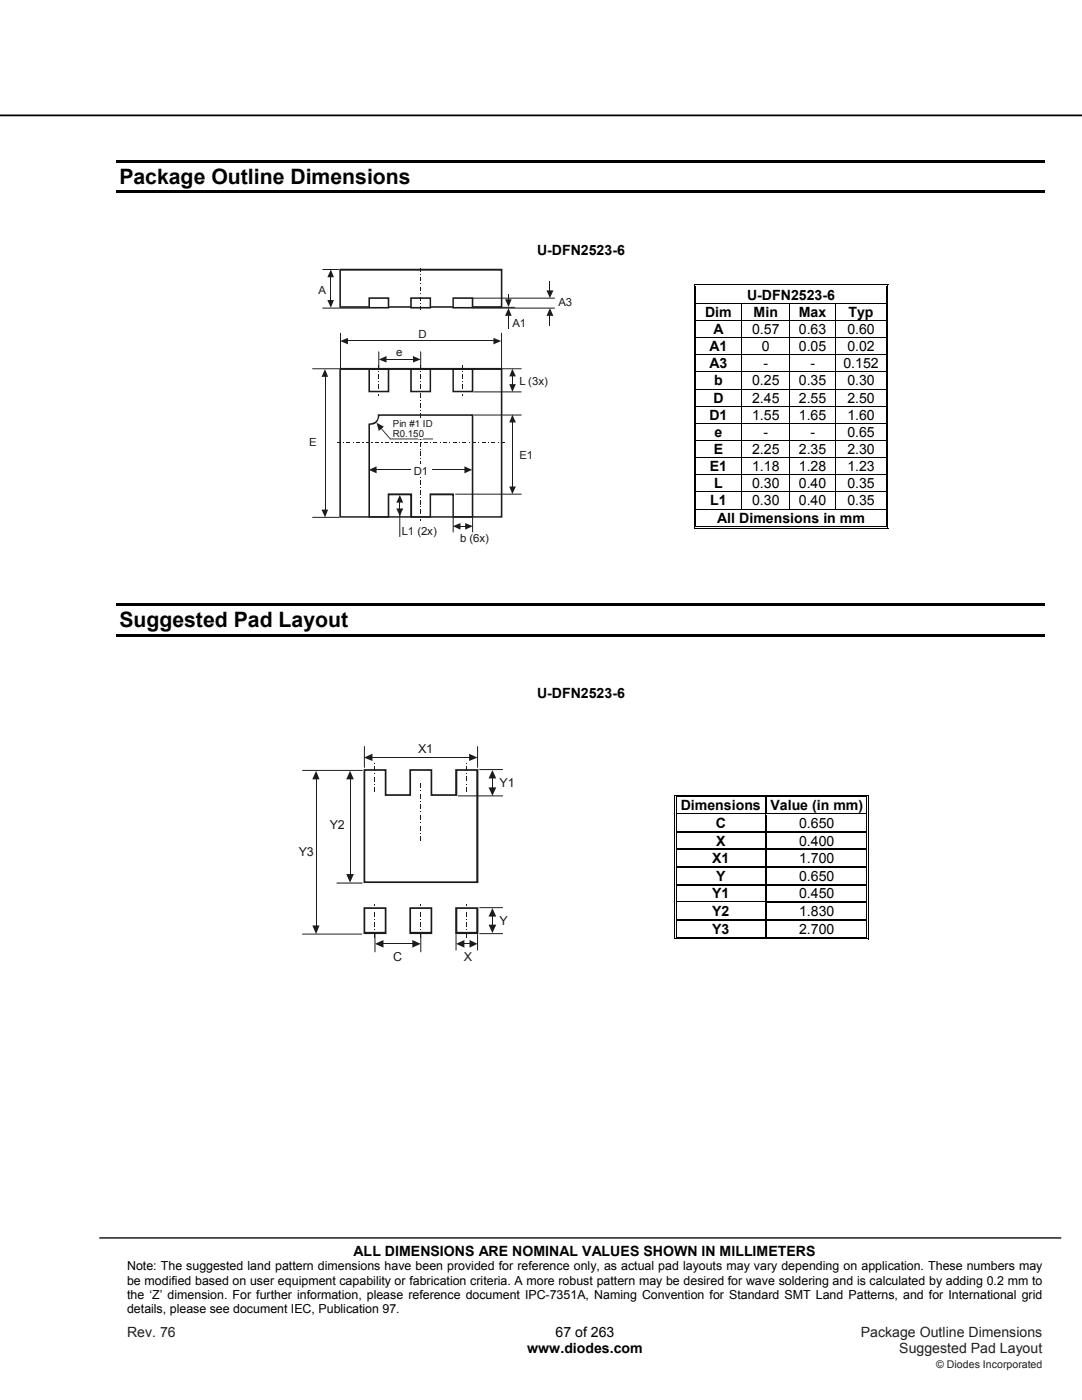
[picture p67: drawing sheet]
<svg xmlns="http://www.w3.org/2000/svg" width="216mm" height="279mm" viewBox="0 0 216 279" stroke-linecap="round" stroke-linejoin="round" font-family="sans-serif">
<defs><g id="words">
<g font-size="4.2">
<text x="23.8" y="36.7">Package Outline Dimensions</text>
<text x="23.8" y="125.2">Suggested Pad Layout</text>
</g>
<g font-size="2.8">
<text x="107.2" y="50.9">U-DFN2523-6</text>
<text x="149.1" y="59.8">U-DFN2523-6</text>
<text x="140.7" y="63.2">Dim</text>
<text x="150.4" y="63.2">Min</text>
<text x="159.4" y="63.2">Max</text>
<text x="169.3" y="63.2">Typ</text>
<text x="141.6" y="70.1">A1</text>
<text x="142.3" y="66.7">A</text>
<text x="150.1" y="66.7">0.57</text>
<text x="152" y="70.1">0</text>
<text x="159.4" y="70.1">0.05</text>
<text x="159.4" y="66.7">0.63</text>
<text x="169.1" y="70.1">0.02</text>
<text x="169.1" y="66.7">0.60</text>
<text x="141.6" y="73.5">A3</text>
<text x="142.5" y="76.9">b</text>
<text x="150.1" y="76.9">0.25</text>
<text x="152.3" y="73.5">-</text>
<text x="159.4" y="76.9">0.35</text>
<text x="161.7" y="73.5">-</text>
<text x="168.3" y="73.5">0.152</text>
<text x="169.1" y="76.9">0.30</text>
<text x="141.6" y="83.8">D1</text>
<text x="142.3" y="80.3">D</text>
<text x="150.1" y="80.3">2.45</text>
<text x="150.1" y="83.8">1.55</text>
<text x="159.4" y="80.3">2.55</text>
<text x="159.4" y="83.8">1.65</text>
<text x="169.1" y="80.3">2.50</text>
<text x="169.1" y="83.8">1.60</text>
<text x="142.6" y="87.2">e</text>
<text x="152.3" y="87.2">-</text>
<text x="161.7" y="87.2">-</text>
<text x="169.1" y="87.2">0.65</text>
<text x="141.6" y="94">E1</text>
<text x="142.4" y="90.6">E</text>
<text x="150.1" y="90.6">2.25</text>
<text x="150.1" y="94">1.18</text>
<text x="159.4" y="90.6">2.35</text>
<text x="159.4" y="94">1.28</text>
<text x="169.1" y="90.6">2.30</text>
<text x="169.1" y="94">1.23</text>
<text x="141.7" y="100.9">L1</text>
<text x="142.5" y="97.5">L</text>
<text x="150.1" y="97.5">0.30</text>
<text x="150.1" y="100.9">0.30</text>
<text x="159.4" y="97.5">0.40</text>
<text x="159.4" y="100.9">0.40</text>
<text x="169.1" y="97.5">0.35</text>
<text x="169.1" y="100.9">0.35</text>
<text x="143.1" y="104.3">All Dimensions in mm</text>
<text x="107.2" y="139.4">U-DFN2523-6</text>
<text x="135.8" y="161.7">Dimensions Value (in mm)</text>
<text x="142.8" y="165.2">C</text>
<text x="159.4" y="165.2">0.650</text>
<text x="142.1" y="172.3">X1</text>
<text x="142.9" y="168.8">X</text>
<text x="159.4" y="168.8">0.400</text>
<text x="159.4" y="172.3">1.700</text>
<text x="142.1" y="179.3">Y1</text>
<text x="142.9" y="175.8">Y</text>
<text x="159.4" y="175.8">0.650</text>
<text x="159.4" y="179.3">0.450</text>
<text x="142.1" y="182.8">Y2</text>
<text x="159.4" y="182.8">1.830</text>
<text x="142.1" y="186.3">Y3</text>
<text x="159.4" y="186.3">2.700</text>
<text x="70.6" y="250.6">ALL DIMENSIONS ARE NOMINAL VALUES SHOWN IN MILLIMETERS</text>
<text x="110.9" y="266.8">67 of 263</text>
<text x="105.2" y="270.1">www.diodes.com</text>
</g>
<g font-size="2.8" fill="#231f20">
<text x="25.4" y="266.8">Rev. 76</text>
<text x="171.8" y="266.8">Package Outline Dimensions</text>
<text x="179.5" y="270.1">Suggested Pad Layout</text>
</g>
<g font-size="2.5" fill="#1f1a17">
<text x="83.5" y="150.2">X1</text>
<text x="99.7" y="157.1">Y1</text>
<text x="65.8" y="165.4">Y2</text>
<text x="59.6" y="170.8">Y3</text>
<text x="99.7" y="184.7">Y</text>
<text x="78.5" y="191.7">C</text>
<text x="92.6" y="191.7">X</text>
</g>
<g font-size="2.5">
<text x="25.4" y="253.5">Note: The suggested land pattern dimensions have been provided for reference only, as actual pad layouts may vary depending on application. These numbers may</text>
<text x="25.4" y="256.4">be modified based on user equipment capability or fabrication criteria. A more robust pattern may be desired for wave soldering and is calculated by adding 0.2 mm to</text>
<text x="25.4" y="259.2">the ‘Z’ dimension. For further information, please reference document IPC-7351A, Naming Convention for Standard SMT Land Patterns, and for International grid</text>
<text x="25.4" y="262.1">details, please see document IEC, Publication 97.</text>
</g>
<g font-size="2.2" fill="#1f1a17">
<text x="63.5" y="58.7">A</text>
<text x="102.2" y="65.2">A1</text>
<text x="111.4" y="61.1">A3</text>
<text x="79.1" y="71">e</text>
<text x="83.5" y="67.4">D</text>
<text x="103.6" y="76.8">L (3x)</text>
<text x="61.7" y="89.1">E</text>
<text x="82.5" y="94.7">D1</text>
<text x="103.6" y="91.5">E1</text>
<text x="80.2" y="106.7">L1 (2x)</text>
<text x="91.8" y="108.1">b (6x)</text>
</g>
<text font-size="2.1" fill="#231f20" x="186.8" y="273">© Diodes Incorporated</text>
<g font-size="1.9" fill="#1f1a17">
<text x="78.4" y="85.2">Pin #1 ID</text>
<text x="78.4" y="87.3">R0.150</text>
</g>
</g></defs>
<path d="M0 23h215.9" fill="none" stroke="#000" stroke-width=".35"/>
<path d="M19.9 247.1h191.8" fill="none" stroke="#000" stroke-width=".26"/>
<path d="M23.3 31.9h185.2v.5h-185.2zM23.3 38h185.2v.5h-185.2z" fill="#000"/>
<g fill="#fff">
<path d="M139 57.2h37.7v3.3h-37.7z"/>
<path d="M139.4 57.2h36.9v3.3h-36.9z"/>
</g>
<path d="M138.5 56.7h.1v.5h-.1zM138.5 56.7h.5v.2h-.5zM138.8 57h.2v.2h-.2z" fill="#000"/>
<path d="M139 56.8h37.7M139 57.1h37.7" fill="none" stroke="#000" stroke-width=".2"/>
<path d="M139 57.2h37.7z" fill="#fff"/>
<path d="M176.7 56.7h.5v.2h-.5zM176.7 57h.2v.2h-.2zM177.1 56.7h.1v.5h-.1z" fill="#000"/>
<path d="M138.5 57.2v3.3M138.9 57.2v3.3M176.8 57.2v3.3M177.2 57.2v3.3" fill="none" stroke="#000" stroke-width=".2"/>
<g fill="#fff">
<path d="M139 60.6h8.9v3.3h-8.9z"/>
<path d="M139.4 60.6h7.9v3.3h-7.9z"/>
<path d="M148.1 60.6h9.4v3.3h-9.4z"/>
<path d="M148.7 60.6h8.2v3.3h-8.2z"/>
<path d="M157.7 60.6h8.9v3.3h-8.9z"/>
<path d="M158.3 60.6h7.7v3.3h-7.7z"/>
</g>
<path d="M138.5 60.5h.1v.1h-.1zM138.8 60.5h.2v.1h-.2zM176.7 60.5h.2v.1h-.2zM177.1 60.5h.1v.1h-.1z" fill="#000"/>
<path d="M138.5 60.6v3.3M138.9 60.6v3.3M139 60.5h37.7M148 60.6v3.3M157.6 60.6v3.3M166.7 60.6v3.3M176.8 60.6v3.3M177.2 60.6v3.3" fill="none" stroke="#000" stroke-width=".2"/>
<g fill="#fff">
<path d="M139 64.1h8.9v3.2h-8.9z"/>
<path d="M139.4 64.1h7.9v3.2h-7.9z"/>
<path d="M148.1 64.1h9.4v3.2h-9.4z"/>
<path d="M148.7 64.1h8.2v3.2h-8.2z"/>
<path d="M157.7 64.1h8.9v3.2h-8.9z"/>
<path d="M158.3 64.1h7.7v3.2h-7.7z"/>
</g>
<path d="M138.5 63.9h.1v.2h-.1zM138.5 67.3h.1v.2h-.1zM138.5 70.7h.1v.2h-.1zM138.8 63.9h.2v.2h-.2zM138.8 67.3h.2v.2h-.2zM138.8 70.7h.2v.2h-.2zM176.7 63.9h.2v.2h-.2zM176.7 67.3h.2v.2h-.2zM176.7 70.7h.2v.2h-.2zM177.1 63.9h.1v.2h-.1zM177.1 67.3h.1v.2h-.1zM177.1 70.7h.1v.2h-.1z" fill="#000"/>
<g fill="none" stroke="#000" stroke-width=".2">
<path d="M138.5 64.1v3.2M138.5 67.5v3.2M138.5 70.9v3.2M138.9 64.1v3.2M138.9 67.5v3.2M138.9 70.9v3.2M139 64h37.7M139 67.4h37.7M139 70.8h37.7M148 64.1v3.2M148 67.5v3.2M148 70.9v3.2"/>
<path d="M157.6 64.1v3.2M157.6 67.5v3.2M157.6 70.9v3.2M166.7 64.1v3.2M166.7 67.5v3.2M166.7 70.9v3.2M176.8 64.1v3.2M176.8 67.5v3.2M176.8 70.9v3.2M177.2 64.1v3.2M177.2 67.5v3.2M177.2 70.9v3.2"/>
</g>
<g fill="#fff">
<path d="M139 74.3h8.9v3.3h-8.9z"/>
<path d="M139.4 74.3h7.9v3.3h-7.9z"/>
<path d="M148.1 74.3h9.4v3.3h-9.4z"/>
<path d="M148.7 74.3h8.2v3.3h-8.2z"/>
<path d="M157.7 74.3h8.9v3.3h-8.9z"/>
<path d="M158.3 74.3h7.7v3.3h-7.7z"/>
</g>
<path d="M138.5 74.1h.1v.2h-.1zM138.8 74.1h.2v.2h-.2zM176.7 74.1h.2v.2h-.2zM177.1 74.1h.1v.2h-.1z" fill="#000"/>
<path d="M138.5 74.3v3.3M138.9 74.3v3.3M139 74.2h37.7M148 74.3v3.3M157.6 74.3v3.3M166.7 74.3v3.3M176.8 74.3v3.3M177.2 74.3v3.3" fill="none" stroke="#000" stroke-width=".2"/>
<g fill="#fff">
<path d="M139 77.7h8.9v3.3h-8.9z"/>
<path d="M139.4 77.7h7.9v3.3h-7.9z"/>
<path d="M148.1 77.7h9.4v3.3h-9.4z"/>
<path d="M148.7 77.7h8.2v3.3h-8.2z"/>
<path d="M157.7 77.7h8.9v3.3h-8.9z"/>
<path d="M158.3 77.7h7.7v3.3h-7.7z"/>
</g>
<path d="M138.5 77.6h.1v.1h-.1zM138.8 77.6h.2v.1h-.2zM176.7 77.6h.2v.1h-.2zM177.1 77.6h.1v.1h-.1z" fill="#000"/>
<path d="M138.5 77.7v3.3M138.9 77.7v3.3M139 77.6h37.7M148 77.7v3.3M157.6 77.7v3.3M166.7 77.7v3.3M176.8 77.7v3.3M177.2 77.7v3.3" fill="none" stroke="#000" stroke-width=".2"/>
<g fill="#fff">
<path d="M139 81.2h8.9v3.2h-8.9z"/>
<path d="M139.4 81.2h7.9v3.2h-7.9z"/>
<path d="M148.1 81.2h9.4v3.2h-9.4z"/>
<path d="M148.7 81.2h8.2v3.2h-8.2z"/>
<path d="M157.7 81.2h8.9v3.2h-8.9z"/>
<path d="M158.3 81.2h7.7v3.2h-7.7z"/>
</g>
<g fill="#000">
<path d="M138.5 81h.1v.2h-.1zM138.5 84.4h.1v.2h-.1zM138.5 87.8h.1v.2h-.1zM138.5 91.2h.1v.2h-.1zM138.5 94.7h.1v.1h-.1zM138.5 98.1h.1v.2h-.1zM138.8 81h.2v.2h-.2zM138.8 84.4h.2v.2h-.2zM138.8 87.8h.2v.2h-.2zM138.8 91.2h.2v.2h-.2zM138.8 94.7h.2v.1h-.2zM138.8 98.1h.2v.2h-.2z"/>
<path d="M176.7 81h.2v.2h-.2zM176.7 84.4h.2v.2h-.2zM176.7 87.8h.2v.2h-.2zM176.7 91.2h.2v.2h-.2zM176.7 94.7h.2v.1h-.2zM176.7 98.1h.2v.2h-.2zM177.1 81h.1v.2h-.1zM177.1 84.4h.1v.2h-.1zM177.1 87.8h.1v.2h-.1zM177.1 91.2h.1v.2h-.1zM177.1 94.7h.1v.1h-.1zM177.1 98.1h.1v.2h-.1z"/>
<path d="M138.5 101.5h.1v.2h-.1zM138.5 105.3h.5v.2h-.5zM138.8 101.5h.2v.2h-.2zM138.8 105h.2v.1h-.2zM176.7 101.5h.2v.2h-.2zM176.7 105.3h.5v.2h-.5zM176.7 105h.2v.1h-.2zM177.1 101.5h.1v.2h-.1zM177.1 105h.1v.5h-.1zM23.3 120.4h185.2v.5h-185.2zM23.3 126.5h185.2v.5h-185.2z"/>
</g>
<g fill="none" stroke="#000" stroke-width=".2">
<path d="M138.5 81.2v3.2M138.5 84.6v3.2M138.5 88v3.2M138.5 91.4v3.3M138.5 94.8v3.3M138.5 98.3v3.2M138.9 81.2v3.2M138.9 84.6v3.2M138.9 88v3.2M138.9 91.4v3.3M138.9 94.8v3.3M138.9 98.3v3.2"/>
<path d="M139 81.1h37.7M139 84.5h37.7M139 87.9h37.7M139 91.3h37.7M139 94.8h37.7M139 98.2h37.7M148 81.2v3.2M148 84.6v3.2M148 88v3.2M148 91.4v3.3M148 94.8v3.3M148 98.3v3.2"/>
<path d="M157.6 81.2v3.2M157.6 84.6v3.2M157.6 88v3.2M157.6 91.4v3.3M157.6 94.8v3.3M157.6 98.3v3.2M166.7 81.2v3.2M166.7 84.6v3.2M166.7 88v3.2M166.7 91.4v3.3M166.7 94.8v3.3M166.7 98.3v3.2"/>
<path d="M176.8 81.2v3.2M176.8 84.6v3.2M176.8 88v3.2M176.8 91.4v3.3M176.8 94.8v3.3M176.8 98.3v3.2M177.2 81.2v3.2M177.2 84.6v3.2M177.2 88v3.2M177.2 91.4v3.3M177.2 94.8v3.3M177.2 98.3v3.2"/>
<path d="M138.5 101.7v3.8M138.9 101.7v3.3M139 101.6h37.7M139 105.4h37.7M139 105.1h37.7M176.8 101.7v3.3M177.2 101.7v3.3"/>
</g>
<g fill="#fff">
<path d="M135.1 159.1h17.6v3.3h-17.6z"/>
<path d="M135.5 159.1h16.6v3.3h-16.6z"/>
</g>
<path d="M134.6 158.6h.1v.5h-.1zM134.6 158.6h.5v.2h-.5zM134.9 158.9h.2v.2h-.2z" fill="#000"/>
<path d="M135.1 158.7h17.6M135.1 159h17.6" fill="none" stroke="#000" stroke-width=".2"/>
<path d="M135.1 159.1h17.6z" fill="#fff"/>
<path d="M152.7 159.1h.3zM152.7 158.6h.5v.2h-.5zM152.7 158.9h.5v.2h-.5zM172.9 158.6h.5v.2h-.5zM172.9 158.9h.2v.2h-.2zM173.2 158.6h.2v.5h-.2z" fill="#000"/>
<path d="M134.7 159.1v3.3M135 159.1v3.3M153.2 158.7h19.7M153.2 159h19.7M173 159.1v3.3M173.3 159.1v3.3" fill="none" stroke="#000" stroke-width=".2"/>
<path d="M152.8 159.1v3.3" fill="none" stroke="#000" stroke-width=".25"/>
<g fill="#fff">
<path d="M135.1 162.6h17.6v3.3h-17.6z"/>
<path d="M135.5 162.6h16.6v3.3h-16.6z"/>
<path d="M153 162.6h19.9v3.3h-19.9z"/>
<path d="M153.5 162.6h19v3.3h-19z"/>
</g>
<path d="M134.6 162.4h.1v.2h-.1zM134.9 162.4h.2v.2h-.2z" fill="#000"/>
<path d="M135.1 162.5h17.6" fill="none" stroke="#000" stroke-width=".25"/>
<path d="M135.1 162.6h17.6z" fill="#fff"/>
<path d="M152.7 162.4h.3v.2h-.3z" fill="#000"/>
<path d="M153 162.5h19.9" fill="none" stroke="#000" stroke-width=".25"/>
<path d="M153 162.6h19.9z" fill="#fff"/>
<g fill="#000">
<path d="M134.6 165.9h.1v.3h-.1zM134.6 169.4h.1v.3h-.1zM134.6 172.9h.1v.3h-.1zM134.6 176.4h.1v.3h-.1zM134.9 165.9h.2v.3h-.2zM134.9 169.4h.2v.3h-.2zM134.9 172.9h.2v.3h-.2zM134.9 176.4h.2v.3h-.2zM152.7 165.9h.3v.3h-.3zM152.7 169.4h.3v.3h-.3zM152.7 172.9h.3v.3h-.3zM152.7 176.4h.3v.3h-.3z"/>
<path d="M172.9 162.4h.2v.2h-.2zM172.9 165.9h.2v.3h-.2zM172.9 169.4h.2v.3h-.2zM172.9 172.9h.2v.3h-.2zM172.9 176.4h.2v.3h-.2zM173.2 162.4h.2v.2h-.2zM173.2 165.9h.2v.3h-.2zM173.2 169.4h.2v.3h-.2zM173.2 172.9h.2v.3h-.2zM173.2 176.4h.2v.3h-.2z"/>
</g>
<g fill="none" stroke="#000" stroke-width=".2">
<path d="M134.7 162.6v3.3M134.7 166.2v3.2M134.7 169.7v3.2M134.7 173.2v3.2M134.7 176.7v3.2M135 162.6v3.3M135 166.2v3.2M135 169.7v3.2M135 173.2v3.2M135 176.7v3.2M173 162.6v3.3M173 166.2v3.2"/>
<path d="M173 169.7v3.2M173 173.2v3.2M173 176.7v3.2M173.3 162.6v3.3M173.3 166.2v3.2M173.3 169.7v3.2M173.3 173.2v3.2M173.3 176.7v3.2"/>
</g>
<g fill="none" stroke="#000" stroke-width=".25">
<path d="M135.1 166h17.6M135.1 169.5h17.6M135.1 173h17.6M135.1 176.6h17.6M152.8 162.6v3.3M152.8 166.2v3.2M152.8 169.7v3.2M152.8 173.2v3.2M152.8 176.7v3.2M153 166h19.9M153 169.5h19.9M153 173h19.9"/>
<path d="M153 176.6h19.9"/>
</g>
<g fill="#fff">
<path d="M135.1 180.2h17.6v3.2h-17.6z"/>
<path d="M135.5 180.2h16.6v3.2h-16.6z"/>
</g>
<path d="M134.6 179.9h.1v.3h-.1zM134.9 179.9h.2v.3h-.2z" fill="#000"/>
<path d="M135.1 180.1h17.6" fill="none" stroke="#000" stroke-width=".25"/>
<path d="M135.1 180.2h17.6z" fill="#fff"/>
<g fill="#000">
<path d="M134.6 183.4h.1v.3h-.1zM134.6 187.3h.5v.2h-.5zM134.9 183.4h.2v.3h-.2zM134.9 187h.2v.1h-.2zM152.7 179.9h.3v.3h-.3zM152.7 183.4h.3v.3h-.3zM152.7 187h.5v.1h-.5zM172.9 179.9h.2v.3h-.2zM172.9 183.4h.2v.3h-.2zM172.9 187.3h.5v.2h-.5zM172.9 187h.2v.1h-.2zM173.2 179.9h.2v.3h-.2z"/>
<path d="M173.2 183.4h.2v.3h-.2zM173.2 187h.2v.5h-.2z"/>
</g>
<path d="M135.1 183.6h17.6M152.8 180.2v3.2M152.8 183.7v3.3M153 180.1h19.9M153 183.6h19.9" fill="none" stroke="#000" stroke-width=".25"/>
<path d="M134.7 180.2v3.2M134.7 183.7v3.8M135 180.2v3.2M135 183.7v3.3M135.1 187.4h37.8M135.1 187h17.6M153.2 187h19.7M173 180.2v3.2M173 183.7v3.3M173.3 180.2v3.2M173.3 183.7v3.3" fill="none" stroke="#000" stroke-width=".2"/>
<g fill="#1f1a17">
<path d="M67.9 103h32.2v.3h-32.2zM100.1 103.2h.1v.1h-.1zM99.9 73.7h.3v29.5h-.3zM100.1 73.4h.1v.3h-.1zM67.9 73.4h32.2v.4h-32.2zM67.7 73.4h.2v.3h-.2zM67.7 73.7h.3v29.5h-.3zM67.7 103.2h.2v.1h-.2z"/>
<path d="M73.7 78h3.8v.3h-3.8zM77.5 78.1h.2v.2h-.2zM77.4 73.7h.3v4.4h-.3zM77.5 73.5h.2v.2h-.2zM73.7 73.5h3.8v.3h-3.8zM73.5 73.5h.2v.2h-.2zM73.5 73.7h.3v4.4h-.3zM73.5 78.1h.2v.2h-.2z"/>
<path d="M82 78h3.9v.3h-3.9zM85.9 78.1h.1v.2h-.1zM85.7 73.7h.3v4.4h-.3zM85.9 73.5h.1v.2h-.1zM82 73.5h3.9v.3h-3.9zM81.9 73.5h.1v.2h-.1zM81.9 73.7h.3v4.4h-.3zM81.9 78.1h.1v.2h-.1z"/>
<path d="M90.4 78h3.9v.3h-3.9zM94.3 78.1h.1v.2h-.1zM94.1 73.7h.3v4.4h-.3zM94.3 73.5h.1v.2h-.1zM90.4 73.5h3.9v.3h-3.9zM90.3 73.5h.1v.2h-.1zM90.3 73.7h.3v4.4h-.3zM90.3 78.1h.1v.2h-.1z"/>
<path d="M75.5 82.7h18.8v.3h-18.8zM94.3 82.7h.1v.1h-.1zM94.1 82.8h.3v20.4h-.3zM94.3 103.2h.1v.1h-.1zM90.4 103h3.9v.3h-3.9zM90.3 103.2h.1v.1h-.1zM90.3 98.6h.3v4.6h-.3zM90.4 98.5h.2v.1h-.2zM85.9 98.5h4.5v.3h-4.5zM85.7 98.5h.2v.1h-.2zM85.7 98.6h.3v4.6h-.3zM85.9 103.2h.1v.1h-.1zM82 103h3.9v.3h-3.9zM81.9 103.2h.1v.1h-.1zM81.9 98.6h.3v4.6h-.3zM82 98.5h.2v.1h-.2zM77.5 98.5h4.5v.3h-4.5zM77.4 98.5h.1v.1h-.1zM77.4 98.6h.3v4.6h-.3zM77.5 103.2h.2v.1h-.2zM73.7 103h3.8v.3h-3.8zM73.5 103.2h.2v.1h-.2zM73.5 84.7h.3v18.5h-.3zM73.5 84.5h.2v.2h-.2zM73.7 84.5l.7-.1 .6-.3 .2 .2a2.11 2.11 0 0 1-1.5 .5zM75.4 82.8h.3v.5l-.5 1-.2-.2a1.39 1.39 0 0 0 .4-1.3zM75.4 82.7h.1v.1h-.1z"/>
<path d="M67.9 61.1h32.2v.3h-32.2zM100.1 61.3h.1v.1h-.1zM99.9 53.8h.3v7.5h-.3zM100.1 53.6h.1v.2h-.1zM67.9 53.6h32.2v.4h-32.2zM67.7 53.6h.2v.2h-.2zM67.7 53.8h.3v7.5h-.3zM67.7 61.3h.2v.1h-.2z"/>
</g>
<path d="M73.7 59.5h3.8v1.9h-3.8z" fill="#fff"/>
<path d="M73.7 61.3h3.8v.3h-3.8zM77.5 61.4h.2v.2h-.2zM77.4 59.5h.3v1.9h-.3zM77.5 59.3h.2v.2h-.2zM73.7 59.3h3.8v.3h-3.8zM73.5 59.3h.2v.2h-.2zM73.5 59.5h.3v1.9h-.3zM73.5 61.4h.2v.2h-.2z" fill="#1f1a17"/>
<path d="M82 59.5h3.9v1.9h-3.9z" fill="#fff"/>
<path d="M82 61.3h3.9v.3h-3.9zM85.9 61.4h.1v.2h-.1zM85.7 59.5h.3v1.9h-.3zM85.9 59.3h.1v.2h-.1zM82 59.3h3.9v.3h-3.9zM81.9 59.3h.1v.2h-.1zM81.9 59.5h.3v1.9h-.3zM81.9 61.4h.1v.2h-.1z" fill="#1f1a17"/>
<path d="M90.4 59.5h3.9v1.9h-3.9z" fill="#fff"/>
<g fill="#1f1a17">
<path d="M83.9 53.4h.1v.8h-.1z"/>
<path d="M83.9 54.6h.1v.2h-.1z"/>
<path d="M83.9 55.3h.1v.8h-.1z"/>
<path d="M83.9 56.6h.1v.1h-.1z"/>
<path d="M83.9 57.3h.1v.7h-.1z"/>
<path d="M83.9 58.5h.1v.2h-.1z"/>
<path d="M83.9 59.2h.1v.8h-.1z"/>
<path d="M83.9 60.4h.1v.2h-.1z"/>
<path d="M83.9 61.1h.1v.8h-.1z"/>
<path d="M83.9 72.8h.1v.8h-.1z"/>
<path d="M83.9 74.1h.1v.2h-.1z"/>
<path d="M83.9 74.7h.1v.9h-.1z"/>
<path d="M83.9 76.1h.1v.1h-.1z"/>
<path d="M83.9 76.7h.1v.8h-.1z"/>
<path d="M83.9 78h.1v.1h-.1z"/>
<path d="M83.9 78.6h.1v.8h-.1z"/>
<path d="M83.9 79.9h.1v.2h-.1z"/>
<path d="M83.9 80.5h.1v.9h-.1z"/>
<path d="M83.9 81.8h.1v.2h-.1z"/>
<path d="M83.9 82.4h.1v.9h-.1z"/>
<path d="M83.9 83.8h.1v.1h-.1z"/>
<path d="M83.9 84.4h.1v.8h-.1z"/>
<path d="M83.9 85.7h.1v.1h-.1z"/>
<path d="M83.9 86.3h.1v.8h-.1z"/>
<path d="M83.9 87.6h.1v.2h-.1z"/>
<path d="M83.9 88.2h.1v.9h-.1z"/>
<path d="M83.9 89.5h.1v.2h-.1z"/>
<path d="M83.9 90.1h.1v.9h-.1z"/>
<path d="M83.9 91.5h.1v.1h-.1z"/>
<path d="M83.9 92.1h.1v.8h-.1z"/>
<path d="M83.9 93.4h.1v.1h-.1z"/>
<path d="M83.9 94h.1v.8h-.1z"/>
<path d="M83.9 95.3h.1v.2h-.1z"/>
<path d="M83.9 95.9h.1v.9h-.1z"/>
<path d="M83.9 97.2h.1v.2h-.1z"/>
<path d="M83.9 97.9h.1v.8h-.1z"/>
<path d="M83.9 99.2h.1v.1h-.1z"/>
<path d="M83.9 99.8h.1v.8h-.1z"/>
<path d="M83.9 101.1h.1v.1h-.1z"/>
<path d="M83.9 101.7h.1v.9h-.1z"/>
<path d="M83.9 103h.1v.2h-.1z"/>
<path d="M83.9 103.6h.1v.4h-.1z"/>
<path d="M67.2 88.3h.7v.2h-.7z"/>
<path d="M68.5 88.3h.1v.2h-.1z"/>
<path d="M69.1 88.3h.8v.2h-.8z"/>
<path d="M70.4 88.3h.2v.2h-.2z"/>
<path d="M71 88.3h.8v.2h-.8z"/>
<path d="M72.3 88.3h.2v.2h-.2z"/>
<path d="M73 88.3h.7v.2h-.7z"/>
<path d="M74.2 88.3h.2v.2h-.2z"/>
<path d="M74.9 88.3h.8v.2h-.8z"/>
<path d="M76.1 88.3h.3v.2h-.3z"/>
<path d="M76.8 88.3h.8v.2h-.8z"/>
<path d="M78.1 88.3h.2v.2h-.2z"/>
<path d="M78.8 88.3h.7v.2h-.7z"/>
<path d="M80 88.3h.2v.2h-.2z"/>
<path d="M80.7 88.3h.8v.2h-.8z"/>
<path d="M81.9 88.3h.3v.2h-.3z"/>
<path d="M82.6 88.3h.8v.2h-.8z"/>
<path d="M83.9 88.3h.2v.2h-.2z"/>
<path d="M84.6 88.3h.7v.2h-.7z"/>
<path d="M85.8 88.3h.1v.2h-.1z"/>
<path d="M86.5 88.3h.8v.2h-.8z"/>
<path d="M87.7 88.3h.2v.2h-.2z"/>
<path d="M88.4 88.3h.8v.2h-.8z"/>
<path d="M89.7 88.3h.1v.2h-.1z"/>
<path d="M90.3 88.3h.8v.2h-.8z"/>
<path d="M91.6 88.3h.1v.2h-.1z"/>
<path d="M92.3 88.3h.7v.2h-.7z"/>
<path d="M93.5 88.3h.2v.2h-.2z"/>
<path d="M94.2 88.3h.8v.2h-.8z"/>
<path d="M95.4 88.3h.2v.2h-.2z"/>
<path d="M96.1 88.3h.8v.2h-.8z"/>
<path d="M97.4 88.3h.1v.2h-.1z"/>
<path d="M98.1 88.3h.7v.2h-.7z"/>
<path d="M99.3 88.3h.2v.2h-.2z"/>
<path d="M100 88.3h.8v.2h-.8z"/>
<path d="M75.5 72.8h.2v.8h-.2z"/>
<path d="M75.5 74.1h.2v.2h-.2z"/>
<path d="M75.5 74.7h.2v.9h-.2z"/>
<path d="M75.5 76.1h.2v.1h-.2z"/>
<path d="M75.5 76.7h.2v.8h-.2z"/>
<path d="M75.5 78h.2v.1h-.2z"/>
<path d="M75.5 78.6h.2v.3h-.2z"/>
<path d="M92.3 72.8h.1v.8h-.1z"/>
<path d="M92.3 74.1h.1v.2h-.1z"/>
<path d="M92.3 74.7h.1v.9h-.1z"/>
<path d="M92.3 76.1h.1v.1h-.1z"/>
<path d="M92.3 76.7h.1v.8h-.1z"/>
<path d="M92.3 78h.1v.1h-.1z"/>
<path d="M92.3 78.6h.1v.3h-.1z"/>
<path d="M90.4 61.3h3.9v.3h-3.9zM94.3 61.4h.1v.2h-.1zM94.1 59.5h.3v1.9h-.3zM94.3 59.3h.1v.2h-.1zM90.4 59.3h3.9v.3h-3.9zM90.3 59.3h.1v.2h-.1zM90.3 59.5h.3v1.9h-.3zM90.3 61.4h.1v.2h-.1z"/>
</g>
<path d="M64.4 53.8h3.2M64.4 61.5h9.1" fill="none" stroke="#1f1a17" stroke-width=".2"/>
<path d="M65.3 59.9h1.3l-.6 1.5z" fill-rule="evenodd" fill="#1f1a17"/>
<path d="M66 55.2v4.8" fill="none" stroke="#1f1a17" stroke-width=".2"/>
<path d="M66 53.8l.6 1.5h-1.3z" fill-rule="evenodd" fill="#1f1a17"/>
<path d="M94.4 59.5h16.3M94.4 61.5h16.3M94.4 61.3h8.3M101.5 62.9v2.7" fill="none" stroke="#1f1a17" stroke-width=".2"/>
<g fill="#1f1a17">
<path d="M101.5 61.5l.6 1.5h-1.3z" fill-rule="evenodd"/>
<path d="M100.8 59.7h1.3l-.6 1.6 .6-1.6-.6 1.6z" fill-rule="evenodd"/>
</g>
<path d="M101.4 58.7h.2v1.2h-.2z" fill="#1f1a17"/>
<path d="M109.7 62.9v2.1" fill="none" stroke="#1f1a17" stroke-width=".2"/>
<g fill="#1f1a17">
<path d="M109.7 61.5l.7 1.5h-1.3z" fill-rule="evenodd"/>
<path d="M109.1 58h1.3l-.7 1.5 .7-1.5-.7 1.5z" fill-rule="evenodd"/>
</g>
<path d="M109.7 56.2h.1v1.9h-.1z" fill="#1f1a17"/>
<path d="M62.4 73.6h5.2M67.9 66.5v6.9M75.6 70.2v3.2M83.9 70.2v3.2M100.1 66.5v6.9" fill="none" stroke="#1f1a17" stroke-width=".2"/>
<path d="M82.4 71.1l1.5 .6-1.5 .6 1.5-.6-1.5 .6z" fill-rule="evenodd" fill="#1f1a17"/>
<path d="M77.1 71.7h5.4" fill="none" stroke="#1f1a17" stroke-width=".2"/>
<path d="M75.6 71.7l1.5-.6v1.2z" fill-rule="evenodd" fill="#1f1a17"/>
<path d="M90.4 103.3v2.9M94.3 103.3v2.9" fill="none" stroke="#1f1a17" stroke-width=".2"/>
<g fill="#1f1a17">
<path d="M92.8 104.4l1.6 .6-1.6 .7 1.6-.7-1.6 .7z" fill-rule="evenodd"/>
<path d="M90.3 105l1.6-.6v1.3z" fill-rule="evenodd"/>
<path d="M98.5 67.4l1.5 .7-1.5 .6 1.5-.6-1.5 .6z" fill-rule="evenodd"/>
</g>
<path d="M91.7 104.9h1.2v.2h-1.2z" fill="#1f1a17"/>
<path d="M69.3 68h29.3" fill="none" stroke="#1f1a17" stroke-width=".2"/>
<path d="M67.9 68.1l1.5-.7v1.3z" fill-rule="evenodd" fill="#1f1a17"/>
<path d="M94.5 78.2h9.5M94.5 73.6h9.5" fill="none" stroke="#1f1a17" stroke-width=".2"/>
<g fill="#1f1a17">
<path d="M102.2 73.6l.7 1.5h-1.3l.6-1.5 .7 1.5z" fill-rule="evenodd"/>
<path d="M101.6 76.7h1.3l-.7 1.5 .7-1.5-.7 1.5z" fill-rule="evenodd"/>
</g>
<path d="M102.2 75h.1v1.8h-.1z" fill="#1f1a17"/>
<path d="M90.9 98.6h13.1M94.5 82.8h9.5" fill="none" stroke="#1f1a17" stroke-width=".2"/>
<path d="M102.2 82.8l.7 1.5h-1.3l.6-1.5 .7 1.5z" fill-rule="evenodd" fill="#1f1a17"/>
<path d="M102.2 84.1v13.1" fill="none" stroke="#1f1a17" stroke-width=".2"/>
<g fill="#1f1a17">
<path d="M101.6 97.1h1.3l-.7 1.5 .7-1.5-.7 1.5z" fill-rule="evenodd"/>
<path d="M73.6 93.8l1.5-.7v1.4l-1.5-.7 1.5-.7z" fill-rule="evenodd"/>
</g>
<path d="M75.1 93.8h17.7" fill="none" stroke="#1f1a17" stroke-width=".2"/>
<path d="M92.7 93.1l1.5 .7-1.5 .7v-1.4l1.5 .7z" fill-rule="evenodd" fill="#1f1a17"/>
<path d="M62.4 103.3h5.2" fill="none" stroke="#1f1a17" stroke-width=".2"/>
<path d="M64.9 73.7l.6 1.5h-1.3l.7-1.5 .6 1.5z" fill-rule="evenodd" fill="#1f1a17"/>
<path d="M64.9 75.1v26.8" fill="none" stroke="#1f1a17" stroke-width=".2"/>
<g fill="#1f1a17">
<path d="M64.2 101.7h1.3l-.6 1.6 .6-1.6-.6 1.6z" fill-rule="evenodd"/>
<path d="M79.8 98.8l.7 1.5h-1.4l.7-1.5 .7 1.5z" fill-rule="evenodd"/>
<path d="M79.1 101.5h1.4l-.7 1.5 .7-1.5-.7 1.5z" fill-rule="evenodd"/>
</g>
<path d="M79.7 100.2h.1v1.4h-.1z" fill="#1f1a17"/>
<path d="M79.8 102.3v4.8" fill="none" stroke="#1f1a17" stroke-width=".2"/>
<path d="M82 92.5h4v2.4h-4z" fill="#fff"/>
<g fill="#1f1a17">
<path d="M77.9 87.5h8.5v.2h-8.6z"/>
<path d="M76.1 85.4l1.9 2.2-.2 .1-1.8-2.2z"/>
</g>
<path d="M75.1 84.4l1.5 .8-1 .8z" fill-rule="evenodd" fill="#1f1a17"/>
<path d="M83.5 83.4h.9v4.1h-.9z" fill="#fff"/>
<g fill="#1f1a17">
<path d="M74.7 186.2h.2v.9h-.2z"/>
<path d="M74.7 185.5h.2v.1h-.2z"/>
<path d="M74.7 184.1h.2v.9h-.2z"/>
<path d="M74.7 183.3h.2v.2h-.2z"/>
<path d="M74.7 182h.2v.8h-.2z"/>
<path d="M74.7 181.2h.2v.2h-.2z"/>
<path d="M74.7 180.4h.2v.3h-.2z"/>
<path d="M93.1 186.2h.2v.9h-.2z"/>
<path d="M93.1 185.5h.2v.1h-.2z"/>
<path d="M93.1 184.1h.2v.9h-.2z"/>
<path d="M93.1 183.3h.2v.2h-.2z"/>
<path d="M93.1 182h.2v.8h-.2z"/>
<path d="M93.1 181.2h.2v.2h-.2z"/>
<path d="M93.1 180.4h.2v.3h-.2z"/>
<path d="M72.7 186h4.2v.4h-4.2zM76.9 186.2h.2v.2h-.2zM76.8 181.2h.3v5h-.3zM76.9 181.1h.2v.1h-.2zM72.7 181.1h4.2v.3h-4.2zM72.5 181.1h.2v.1h-.2zM72.5 181.2h.4v5h-.4zM72.5 186.2h.2v.2h-.2z"/>
<path d="M81.9 186h4.2v.4h-4.2zM86.1 186.2h.2v.2h-.2zM85.9 181.2h.4v5h-.4zM86.1 181.1h.2v.1h-.2zM81.9 181.1h4.2v.3h-4.2zM81.7 181.1h.2v.1h-.2zM81.7 181.2h.3v5h-.3zM81.7 186.2h.2v.2h-.2z"/>
<path d="M91.1 186h4.2v.4h-4.2zM95.3 186.2h.2v.2h-.2zM95 181.2h.5v5h-.5zM95.3 181.1h.2v.1h-.2zM91.1 181.1h4.2v.3h-4.2zM90.8 181.1h.3v.1h-.3zM90.8 181.2h.4v5h-.4zM90.8 186.2h.3v.2h-.3z"/>
<path d="M95 153.7h.5v22.4h-.5zM95.3 153.5h.2v.2h-.2zM91 153.5h4.3v.3h-4.3zM90.8 153.5h.2v.2h-.2zM90.8 153.7h.4v5h-.4zM91 158.7h.2v.1h-.2zM86.1 158.5h4.9v.3h-4.9zM85.9 158.7h.2v.1h-.2zM85.9 153.7h.4v5h-.4zM86.1 153.5h.2v.2h-.2zM81.9 153.5h4.2v.3h-4.2zM81.7 153.5h.2v.2h-.2zM81.7 153.7h.3v5h-.3zM81.9 158.7h.1v.1h-.1zM76.9 158.5h5v.3h-5zM76.8 158.7h.1v.1h-.1zM76.8 153.7h.3v5h-.3zM76.9 153.5h.2v.2h-.2zM72.7 153.5h4.2v.3h-4.2zM72.5 153.5h.2v.2h-.2zM72.5 153.7h.4v22.4h-.4zM72.5 176.1h.2v.1h-.2zM72.7 175.9h22.6v.3h-22.6zM95.3 176.1h.2v.1h-.2z"/>
</g>
<path d="M60.4 153.8h11.9M72.7 149v4.1M91 186.5v3.1M95.3 186.5v3.1" fill="none" stroke="#1f1a17" stroke-width=".2"/>
<g fill="#1f1a17">
<path d="M93.7 187.6l1.6 .8-1.6 .7 1.6-.7-1.6 .7z" fill-rule="evenodd"/>
<path d="M91 188.4l1.7-.8v1.5z" fill-rule="evenodd"/>
<path d="M93.6 150.4l1.7 .8-1.7 .7 1.7-.7-1.7 .7z" fill-rule="evenodd"/>
</g>
<path d="M92.5 188.3h1.3v.1h-1.3z" fill="#1f1a17"/>
<path d="M74.2 151.2h19.6" fill="none" stroke="#1f1a17" stroke-width=".2"/>
<path d="M72.6 151.2l1.7-.8v1.5z" fill-rule="evenodd" fill="#1f1a17"/>
<path d="M91.4 158.8h8.9M95.7 153.6h4.6" fill="none" stroke="#1f1a17" stroke-width=".2"/>
<path d="M98.3 153.7l.7 1.7h-1.5l.8-1.7 .7 1.7z" fill-rule="evenodd" fill="#1f1a17"/>
<path d="M98.3 155.2v2" fill="none" stroke="#1f1a17" stroke-width=".2"/>
<path d="M97.5 157.1h1.5l-.7 1.7 .7-1.7-.7 1.7z" fill-rule="evenodd" fill="#1f1a17"/>
<path d="M60.4 186.4h11.8" fill="none" stroke="#1f1a17" stroke-width=".2"/>
<path d="M63.1 153.8l.7 1.7h-1.5l.8-1.7 .7 1.7z" fill-rule="evenodd" fill="#1f1a17"/>
<path d="M63.1 155.4v29.4" fill="none" stroke="#1f1a17" stroke-width=".2"/>
<path d="M62.3 184.7h1.5l-.7 1.7 .7-1.7-.7 1.7z" fill-rule="evenodd" fill="#1f1a17"/>
<g fill="#1f1a17">
<path d="M83.9 186.2h.2v.9h-.2z"/>
<path d="M83.9 185.5h.2v.1h-.2z"/>
<path d="M83.9 184.1h.2v.9h-.2z"/>
<path d="M83.9 183.3h.2v.2h-.2z"/>
<path d="M83.9 182h.2v.8h-.2z"/>
<path d="M83.9 181.2h.2v.2h-.2z"/>
<path d="M83.9 180.4h.2v.3h-.2z"/>
<path d="M74.7 157.2h.2v.9h-.2z"/>
<path d="M74.7 156.5h.2v.1h-.2z"/>
<path d="M74.7 155.1h.2v.9h-.2z"/>
<path d="M74.7 154.3h.2v.2h-.2z"/>
<path d="M74.7 153h.2v.8h-.2z"/>
<path d="M74.7 152.2h.2v.2h-.2z"/>
<path d="M93.1 157.1h.2v.9h-.2z"/>
<path d="M93.1 156.5h.2v.1h-.2z"/>
<path d="M93.1 155h.2v.9h-.2z"/>
<path d="M93.1 154.3h.2v.2h-.2z"/>
<path d="M93.1 152.9h.2v.9h-.2z"/>
<path d="M93.1 152.2h.2v.2h-.2z"/>
<path d="M83.9 167h.2v.8h-.2z"/>
<path d="M83.9 166.2h.2v.2h-.2z"/>
<path d="M83.9 164.9h.2v.8h-.2z"/>
<path d="M83.9 164.1h.2v.2h-.2z"/>
<path d="M83.9 162.6h.2v1h-.2z"/>
<path d="M83.9 162h.2v.1h-.2z"/>
<path d="M83.9 160.5h.2v1h-.2z"/>
<path d="M83.9 159.9h.2v.1h-.2z"/>
<path d="M83.9 158.4h.2v.9h-.2z"/>
<path d="M83.9 157.7h.2v.2h-.2z"/>
<path d="M83.9 156.3h.2v.9h-.2z"/>
</g>
<path d="M67.2 176.2h5.1" fill="none" stroke="#1f1a17" stroke-width=".2"/>
<path d="M69.9 153.8l.7 1.7h-1.5l.8-1.7 .7 1.7z" fill-rule="evenodd" fill="#1f1a17"/>
<path d="M69.8 155.4v19.2" fill="none" stroke="#1f1a17" stroke-width=".2"/>
<path d="M69.1 174.4h1.5l-.7 1.7 .7-1.7-.7 1.7z" fill-rule="evenodd" fill="#1f1a17"/>
<path d="M74.8 186.4v3.6M84 186.4v3.6" fill="none" stroke="#1f1a17" stroke-width=".2"/>
<path d="M82.3 187.6l1.7 .8-1.7 .7 1.7-.7-1.7 .7z" fill-rule="evenodd" fill="#1f1a17"/>
<path d="M76.4 188.4h6" fill="none" stroke="#1f1a17" stroke-width=".2"/>
<path d="M74.8 188.4l1.7-.8v1.5z" fill-rule="evenodd" fill="#1f1a17"/>
<path d="M95.3 149v4.1M95.7 181.1h4.6" fill="none" stroke="#1f1a17" stroke-width=".2"/>
<g fill="#1f1a17">
<path d="M98.3 181.2l.7 1.7h-1.5l.8-1.7 .7 1.7z" fill-rule="evenodd"/>
<path d="M97.5 184.5h1.5l-.7 1.7 .7-1.7-.7 1.7z" fill-rule="evenodd"/>
</g>
<path d="M98.2 182.8h.1v1.8h-.1z" fill="#1f1a17"/>
<path d="M95.7 186.3h4.6" fill="none" stroke="#1f1a17" stroke-width=".2"/>
<use href="#words"/>
</svg>
